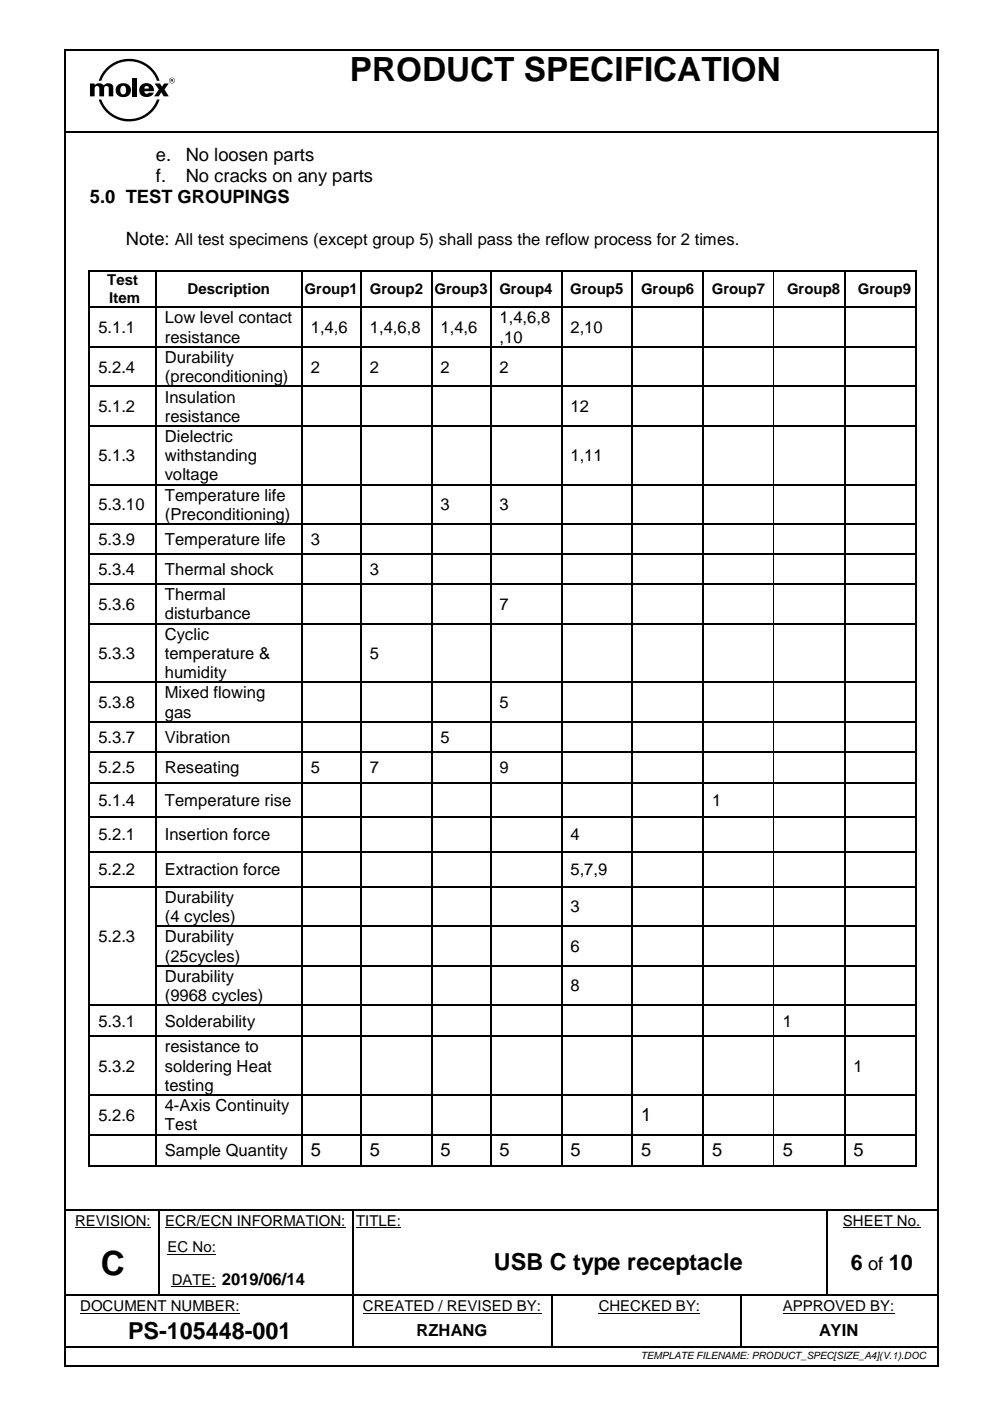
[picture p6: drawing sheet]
<svg xmlns="http://www.w3.org/2000/svg" width="210mm" height="297mm" viewBox="0 0 210 297" stroke-linecap="round" stroke-linejoin="round" font-family="sans-serif">
<defs><g id="words">
<g font-size="7.1">
<text x="74.1" y="17.2">PRODUCT SPECIFICATION</text>
<text x="21.4" y="270.1">C</text>
</g>
<g font-size="5">
<text x="104.7" y="269.1">USB C type receptacle</text>
<text x="27.1" y="283.8">PS-105448-001</text>
</g>
<g font-size="4.6">
<text x="180.4" y="269.2">6</text>
<text x="188.4" y="269.2">10</text>
</g>
<g font-size="3.9">
<text x="33" y="34.1">e.</text>
<text x="39.4" y="34.1">No loosen parts</text>
<text x="33" y="38.5">f.</text>
<text x="39.4" y="38.5">No cracks on any parts</text>
<text x="19" y="43">5.0 TEST GROUPINGS</text>
<text x="26.7" y="52">Note: All test specimens (except group 5) shall pass the reflow process for 2 times.</text>
<text x="135.9" y="237.7">1</text>
<text x="65.9" y="245.1">5</text>
<text x="78.4" y="245.1">5</text>
<text x="93.4" y="245.1">5</text>
<text x="105.9" y="245.1">5</text>
<text x="120.9" y="245.1">5</text>
<text x="135.9" y="245.1">5</text>
<text x="151" y="245.1">5</text>
<text x="165.9" y="245.1">5</text>
<text x="180.9" y="245.1">5</text>
<text x="184" y="269.2">of</text>
</g>
<g font-size="3.5">
<text x="20.9" y="70.6">5.1.1</text>
<text x="34.9" y="68.5">Low level contact</text>
<text x="65.9" y="70.6">1,4,6</text>
<text x="78.4" y="70.6">1,4,6,8</text>
<text x="93.4" y="70.6">1,4,6</text>
<text x="105.9" y="68.5">1,4,6,8</text>
<text x="120.9" y="70.6">2,10</text>
<text x="34.9" y="72.6">resistance</text>
<text x="34.9" y="76.9">Durability</text>
<text x="105.9" y="72.6">,10</text>
<text x="20.9" y="79">5.2.4</text>
<text x="34.9" y="80.9">(preconditioning)</text>
<text x="65.9" y="79">2</text>
<text x="78.4" y="79">2</text>
<text x="93.4" y="79">2</text>
<text x="105.9" y="79">2</text>
<text x="20.9" y="87.3">5.1.2</text>
<text x="34.9" y="85.3">Insulation</text>
<text x="34.9" y="89.3">resistance</text>
<text x="120.9" y="87.3">12</text>
<text x="34.9" y="93.7">Dielectric</text>
<text x="20.9" y="97.7">5.1.3</text>
<text x="34.9" y="97.7">withstanding</text>
<text x="34.9" y="101.8">voltage</text>
<text x="120.9" y="97.7">1,11</text>
<text x="34.9" y="106.1">Temperature life</text>
<text x="20.9" y="108.1">5.3.10</text>
<text x="34.9" y="110.2">(Preconditioning)</text>
<text x="93.4" y="108.1">3</text>
<text x="105.9" y="108.1">3</text>
<text x="20.9" y="115.5">5.3.9</text>
<text x="34.9" y="115.5">Temperature life</text>
<text x="65.9" y="115.5">3</text>
<text x="20.9" y="121.9">5.3.4</text>
<text x="34.9" y="121.9">Thermal shock</text>
<text x="78.4" y="121.9">3</text>
<text x="20.9" y="129.2">5.3.6</text>
<text x="34.9" y="127.2">Thermal</text>
<text x="34.9" y="131.3">disturbance</text>
<text x="105.9" y="129.2">7</text>
<text x="34.9" y="135.6">Cyclic</text>
<text x="20.9" y="139.6">5.3.3</text>
<text x="34.9" y="139.6">temperature &amp;</text>
<text x="34.9" y="143.7">humidity</text>
<text x="78.4" y="139.6">5</text>
<text x="34.9" y="148">Mixed flowing</text>
<text x="20.9" y="150.1">5.3.8</text>
<text x="34.9" y="152.1">gas</text>
<text x="105.9" y="150.1">5</text>
<text x="20.9" y="157.4">5.3.7</text>
<text x="34.9" y="157.4">Vibration</text>
<text x="93.4" y="157.4">5</text>
<text x="20.9" y="163.9">5.2.5</text>
<text x="34.9" y="163.9">Reseating</text>
<text x="65.9" y="163.9">5</text>
<text x="78.4" y="163.9">7</text>
<text x="105.9" y="163.9">9</text>
<text x="20.9" y="170.8">5.1.4</text>
<text x="34.9" y="170.8">Temperature rise</text>
<text x="151" y="170.8">1</text>
<text x="20.9" y="178.1">5.2.1</text>
<text x="34.9" y="178.1">Insertion force</text>
<text x="120.9" y="178.1">4</text>
<text x="20.9" y="185.5">5.2.2</text>
<text x="34.9" y="185.5">Extraction force</text>
<text x="120.9" y="185.5">5,7,9</text>
<text x="34.9" y="191.3">Durability</text>
<text x="34.9" y="195.4">(4 cycles)</text>
<text x="120.9" y="193.4">3</text>
<text x="20.9" y="199.7">5.2.3</text>
<text x="34.9" y="199.7">Durability</text>
<text x="34.9" y="203.8">(25cycles)</text>
<text x="120.9" y="201.8">6</text>
<text x="34.9" y="208.1">Durability</text>
<text x="34.9" y="212.2">(9968 cycles)</text>
<text x="120.9" y="210.1">8</text>
<text x="20.9" y="217.6">5.3.1</text>
<text x="34.9" y="217.6">Solderability</text>
<text x="165.9" y="217.6">1</text>
<text x="20.9" y="227.1">5.3.2</text>
<text x="34.9" y="223">resistance to</text>
<text x="34.9" y="227.1">soldering Heat</text>
<text x="180.9" y="227.1">1</text>
<text x="34.9" y="231.2">testing</text>
<text x="20.9" y="237.5">5.2.6</text>
<text x="34.9" y="235.5">4-Axis Continuity</text>
<text x="34.9" y="239.5">Test</text>
<text x="34.9" y="245">Sample Quantity</text>
<text x="88.3" y="283.2">RZHANG</text>
<text x="173.6" y="283.2">AYIN</text>
</g>
<g font-size="3.2">
<text x="22.7" y="60.5">Test</text>
<text x="23.2" y="64.1">Item</text>
<text x="39.8" y="62.3">Description</text>
<text x="64.6" y="62.3">Group1</text>
<text x="78.4" y="62.3">Group2</text>
<text x="92.1" y="62.3">Group3</text>
<text x="105.9" y="62.3">Group4</text>
<text x="120.8" y="62.3">Group5</text>
<text x="135.9" y="62.3">Group6</text>
<text x="150.9" y="62.3">Group7</text>
<text x="166.8" y="62.3">Group8</text>
<text x="181.8" y="62.3">Group9</text>
<text x="15.9" y="259.8">REVISION:</text>
<text x="35" y="259.8">ECR/ECN INFORMATION:</text>
<text x="75.5" y="259.8">TITLE:</text>
<text x="178.7" y="259.8">SHEET No.</text>
<text x="35.5" y="265.3">EC No:</text>
<text x="36.4" y="272.2">DATE: 2019/06/14</text>
<text x="17" y="277.8">DOCUMENT NUMBER:</text>
<text x="76.9" y="277.8">CREATED / REVISED BY:</text>
<text x="126.9" y="277.8">CHECKED BY:</text>
<text x="165.9" y="277.8">APPROVED BY:</text>
</g>
<text font-size="2.1" x="135.8" y="288.1">TEMPLATE FILENAME: PRODUCT_SPEC[SIZE_A4](V.1).DOC</text>
</g></defs>
<g fill="none" stroke="#000" stroke-width=".34">
<path d="M13.8 10.7v278.6M14 10.5h184.7M198.8 10.7v278.6M14 27.9h184.7M19 57.6v7.3M19.1 57.5h13.8M33.2 57.5h30.7M64.2 57.5h12.2M76.7 57.5h14.7M91.7 57.5h12.2M104.2 57.5h14.7M119.2 57.5h14.7"/>
<path d="M134.2 57.5h14.7M149.3 57.5h14.6M164.3 57.5h14.6M179.2 57.5h14.7M194.1 57.6v7.3M19 65.2v8.2M19 73.6v8.2M19.1 65.1h13.8M33.2 65.1h30.7M64.2 65.1h12.2M76.7 65.1h14.7M91.7 65.1h12.2"/>
<path d="M104.2 65.1h14.7M119.2 65.1h14.7M134.2 65.1h14.7M149.3 65.1h14.6M164.3 65.1h14.6M179.2 65.1h14.7M194.1 65.2v8.2M194.1 73.6v8.2M19 82v8.1M19 90.4v12.2M194.1 82v8.1M194.1 90.4v12.2"/>
<path d="M19 102.8v8.2M19 111.2v6.1M19 117.6v6.1M194.1 102.8v8.2M194.1 111.2v6.1M194.1 117.6v6.1M19 123.9v8.2M19 132.3v12.2M194.1 123.9v8.2M194.1 132.3v12.2M19 144.8v8M19 153.1v6.1"/>
<path d="M19 159.5v6.3M194.1 144.8v8M194.1 153.1v6.1M194.1 159.5v6.3M19 166v7.1M19 173.3v7.1M194.1 166v7.1M194.1 173.3v7.1M19 180.7v7.1M19 188.1v8.1M19 196.5v8.1M194.1 180.7v7.1"/>
<path d="M194.1 188.1v8.1M194.1 196.5v8.1M19 204.8v8.2M19 213.2v6.3M19 219.8v12.1M194.1 204.8v8.2M194.1 213.2v6.3M194.1 219.8v12.1M19 232.2v8.1M194.1 232.2v8.1M14 256.4h19.5M19 240.6v6.3"/>
<path d="M19.1 247.1h13.8M33.2 247.1h30.7M33.8 256.4h40.8M64.2 247.1h12.2M74.9 256.4h11.9M76.7 247.1h14.7M87.1 256.4h88.2M91.7 247.1h12.2M104.2 247.1h14.7M119.2 247.1h14.7M134.2 247.1h14.7M149.3 247.1h14.6"/>
<path d="M164.3 247.1h14.6M175.6 256.4h22.7M179.2 247.1h14.7M194.1 240.6v6.3M74.7 279.2v6.1M116.9 279.2v6.1M14 285.5h60.6M14 289.5h184.7M74.9 285.5h41.8M117.1 285.5h39.9M157.3 285.5h41"/>
</g>
<g fill="none" stroke="#000" stroke-width=".21">
<path d="M164 57.6v7.3M164 65.2v8.2M164 73.6v8.2M164 82v8.1M164 90.4v12.2M164 102.8v8.2M164 111.2v6.1M164 117.6v6.1M164 123.9v8.2M164 132.3v12.2M164 144.8v8M164 153.1v6.1"/>
<path d="M164 159.5v6.3M164 166v7.1M164 173.3v7.1M164 180.7v7.1M164 188.1v8.1M164 196.5v8.1M164 204.8v8.2M164 213.2v6.3M164 219.8v12.1M164 232.2v8.1M164 240.6v6.3M15.9 260.2h16.1"/>
<path d="M17 278.3h33.9M35 260.2h38.3M35.5 265.8h10.3M36.4 272.7h9.4M75.5 260.2h9.5M76.9 278.3h37.8M126.9 278.3h21.5M165.9 278.3h23.7M178.7 260.2h16.4"/>
</g>
<g fill="#000">
<path d="M13.6 10.3h.4v.4h-.4z" fill-rule="evenodd"/>
<path d="M13.6 10.3h.4v.4h-.4z" fill-rule="evenodd"/>
<path d="M25.8 18.3l.1-.1a.73 .73 0 0 1 .8 .3 .73 .73 0 0 1 0 .8 .65 .65 0 0 1-.8 .7 .65 .65 0 0 1-.4-.9zM24.9 18.1a1.56 1.56 0 0 0 0 2.1 1.56 1.56 0 0 0 2 .2 1.53 1.53 0 0 0 .7-2 1.53 1.53 0 0 0-2.1-.7z" fill-rule="evenodd"/>
<path d="M22.5 14.5a6.8 6.8 0 0 1 11.3 2.6h-.5a6.3 6.3 0 0 0-5.9-4.1 6.3 6.3 0 0 0-5.9 4.1h-.6l.7-1.4z" fill-rule="evenodd"/>
<path d="M29.9 18.1a1.56 1.56 0 0 0 0 2.1 1.56 1.56 0 0 0 2.1 .2l.6-.8h-1.1a.51 .51 0 0 1-.6 .3 .51 .51 0 0 1-.3-.6h2.1a1.62 1.62 0 0 0-1-1.6 1.62 1.62 0 0 0-1.8 .4zM30.7 18.4l.4-.2a.48 .48 0 0 1 .5 .6h-1z" fill-rule="evenodd"/>
<path d="M32.8 17.7h1.1l.4 .7 .5-.7h1l-.9 1.3 .9 1.4h-1.1l-.5-.8-.6 .8h-.9l1-1.4z" fill-rule="evenodd"/>
<path d="M35.8 17.1a.65 .65 0 0 1 1.3 0 .65 .65 0 0 1-1.3 0zM35.9 17.1a.55 .55 0 0 0 1.1 0 .55 .55 0 0 0-1.1 0z" fill-rule="evenodd"/>
<path d="M36.3 16.9l.3 .1h-.3zM36.2 16.8v.6h.1v-.3l.4 .3v-.6z" fill-rule="evenodd"/>
<path d="M198.7 10.3h.3v.4h-.3z" fill-rule="evenodd"/>
<path d="M198.7 10.3h.3v.4h-.3z" fill-rule="evenodd"/>
<path d="M19.1 17.7h1v.4v-.1a1.28 1.28 0 0 1 1.9 .1 1.16 1.16 0 0 1 2 .3v2h-1v-1.7a.49 .49 0 0 0-.4-.5 .49 .49 0 0 0-.5 .5v1.7h-1v-1.7a.49 .49 0 0 0-.5-.5 .49 .49 0 0 0-.5 .5v1.7h-1z" fill-rule="evenodd"/>
<path d="M28.1 16.5h1v3.9h-1z" fill-rule="evenodd"/>
<path d="M20.9 21.1h.6a6.3 6.3 0 0 0 5.9 4.1 6.3 6.3 0 0 0 5.9-4.1h.5a6.8 6.8 0 0 1-6.4 4.6 6.8 6.8 0 0 1-6.5-4.6z" fill-rule="evenodd"/>
<path d="M18.8 57.3h.3v.3h-.3z" fill-rule="evenodd"/>
<path d="M18.8 57.3h.3v.3h-.3z" fill-rule="evenodd"/>
<path d="M32.9 57.3h.3v.3h-.3z" fill-rule="evenodd"/>
<path d="M63.9 57.3h.3v.3h-.3z" fill-rule="evenodd"/>
<path d="M76.4 57.3h.3v.3h-.3z" fill-rule="evenodd"/>
<path d="M91.4 57.3h.3v.3h-.3z" fill-rule="evenodd"/>
<path d="M103.9 57.3h.3v.3h-.3z" fill-rule="evenodd"/>
<path d="M118.9 57.3h.3v.3h-.3z" fill-rule="evenodd"/>
<path d="M133.9 57.3h.3v.3h-.3z" fill-rule="evenodd"/>
<path d="M148.9 57.3h.4v.3h-.4z" fill-rule="evenodd"/>
<path d="M163.9 57.3h.4v.3h-.4z" fill-rule="evenodd"/>
<path d="M178.9 57.3h.3v.3h-.3z" fill-rule="evenodd"/>
<path d="M193.9 57.3h.3v.3h-.3z" fill-rule="evenodd"/>
<path d="M193.9 57.3h.3v.3h-.3z" fill-rule="evenodd"/>
<path d="M18.8 64.9h.3v.3h-.3z" fill-rule="evenodd"/>
<path d="M18.8 73.4h.3v.2h-.3z" fill-rule="evenodd"/>
<path d="M32.9 64.9h.3v.3h-.3z" fill-rule="evenodd"/>
<path d="M32.9 73.4h.3v.2h-.3z" fill-rule="evenodd"/>
<path d="M63.9 64.9h.3v.3h-.3z" fill-rule="evenodd"/>
<path d="M63.9 73.4h.2v.2h-.2z" fill-rule="evenodd"/>
<path d="M76.4 64.9h.3v.3h-.3z" fill-rule="evenodd"/>
<path d="M76.4 73.4h.2v.2h-.2z" fill-rule="evenodd"/>
<path d="M91.4 64.9h.3v.3h-.3z" fill-rule="evenodd"/>
<path d="M91.4 73.4h.2v.2h-.2z" fill-rule="evenodd"/>
<path d="M103.9 64.9h.3v.3h-.3z" fill-rule="evenodd"/>
<path d="M103.9 73.4h.2v.2h-.2z" fill-rule="evenodd"/>
<path d="M118.9 64.9h.3v.3h-.3z" fill-rule="evenodd"/>
<path d="M118.9 73.4h.3v.2h-.3z" fill-rule="evenodd"/>
<path d="M133.9 64.9h.3v.3h-.3z" fill-rule="evenodd"/>
<path d="M133.9 73.4h.2v.2h-.2z" fill-rule="evenodd"/>
<path d="M148.9 64.9h.4v.3h-.4z" fill-rule="evenodd"/>
<path d="M148.9 73.4h.3v.2h-.3z" fill-rule="evenodd"/>
<path d="M163.9 64.9h.4v.3h-.4z" fill-rule="evenodd"/>
<path d="M163.9 73.4h.3v.2h-.3z" fill-rule="evenodd"/>
<path d="M178.9 64.9h.3v.3h-.3z" fill-rule="evenodd"/>
<path d="M178.9 73.4h.2v.2h-.2z" fill-rule="evenodd"/>
<path d="M193.9 64.9h.3v.3h-.3z" fill-rule="evenodd"/>
<path d="M193.9 73.4h.3v.2h-.3z" fill-rule="evenodd"/>
<path d="M18.8 81.8h.3v.2h-.3z" fill-rule="evenodd"/>
<path d="M18.8 90.1h.3v.3h-.3z" fill-rule="evenodd"/>
<path d="M32.9 81.8h.3v.2h-.3z" fill-rule="evenodd"/>
<path d="M32.9 90.1h.3v.3h-.3z" fill-rule="evenodd"/>
<path d="M63.9 81.8h.2v.2h-.2z" fill-rule="evenodd"/>
<path d="M63.9 90.1h.2v.3h-.2z" fill-rule="evenodd"/>
<path d="M76.4 81.8h.2v.2h-.2z" fill-rule="evenodd"/>
<path d="M76.4 90.1h.2v.3h-.2z" fill-rule="evenodd"/>
<path d="M91.4 81.8h.2v.2h-.2z" fill-rule="evenodd"/>
<path d="M91.4 90.1h.2v.3h-.2z" fill-rule="evenodd"/>
<path d="M103.9 81.8h.2v.2h-.2z" fill-rule="evenodd"/>
<path d="M103.9 90.1h.2v.3h-.2z" fill-rule="evenodd"/>
<path d="M118.9 81.8h.3v.2h-.3z" fill-rule="evenodd"/>
<path d="M118.9 90.1h.3v.3h-.3z" fill-rule="evenodd"/>
<path d="M133.9 81.8h.2v.2h-.2z" fill-rule="evenodd"/>
<path d="M133.9 90.1h.2v.3h-.2z" fill-rule="evenodd"/>
<path d="M148.9 81.8h.3v.2h-.3z" fill-rule="evenodd"/>
<path d="M148.9 90.1h.3v.3h-.3z" fill-rule="evenodd"/>
<path d="M163.9 81.8h.3v.2h-.3z" fill-rule="evenodd"/>
<path d="M163.9 90.1h.3v.3h-.3z" fill-rule="evenodd"/>
<path d="M178.9 81.8h.2v.2h-.2z" fill-rule="evenodd"/>
<path d="M178.9 90.1h.2v.3h-.2z" fill-rule="evenodd"/>
<path d="M193.9 81.8h.3v.2h-.3z" fill-rule="evenodd"/>
<path d="M193.9 90.1h.3v.3h-.3z" fill-rule="evenodd"/>
<path d="M18.8 102.6h.3v.2h-.3z" fill-rule="evenodd"/>
<path d="M18.8 111h.3v.2h-.3z" fill-rule="evenodd"/>
<path d="M18.8 117.3h.3v.3h-.3z" fill-rule="evenodd"/>
<path d="M32.9 102.6h.3v.2h-.3z" fill-rule="evenodd"/>
<path d="M32.9 111h.3v.2h-.3z" fill-rule="evenodd"/>
<path d="M32.9 117.3h.3v.3h-.3z" fill-rule="evenodd"/>
<path d="M63.9 102.6h.2v.2h-.2z" fill-rule="evenodd"/>
<path d="M63.9 111h.2v.2h-.2z" fill-rule="evenodd"/>
<path d="M63.9 117.3h.2v.3h-.2z" fill-rule="evenodd"/>
<path d="M76.4 102.6h.2v.2h-.2z" fill-rule="evenodd"/>
<path d="M76.4 111h.2v.2h-.2z" fill-rule="evenodd"/>
<path d="M76.4 117.3h.2v.3h-.2z" fill-rule="evenodd"/>
<path d="M91.4 102.6h.2v.2h-.2z" fill-rule="evenodd"/>
<path d="M91.4 111h.2v.2h-.2z" fill-rule="evenodd"/>
<path d="M91.4 117.3h.2v.3h-.2z" fill-rule="evenodd"/>
<path d="M103.9 102.6h.2v.2h-.2z" fill-rule="evenodd"/>
<path d="M103.9 111h.2v.2h-.2z" fill-rule="evenodd"/>
<path d="M103.9 117.3h.2v.3h-.2z" fill-rule="evenodd"/>
<path d="M118.9 102.6h.3v.2h-.3z" fill-rule="evenodd"/>
<path d="M118.9 111h.3v.2h-.3z" fill-rule="evenodd"/>
<path d="M118.9 117.3h.3v.3h-.3z" fill-rule="evenodd"/>
<path d="M133.9 102.6h.2v.2h-.2z" fill-rule="evenodd"/>
<path d="M133.9 111h.2v.2h-.2z" fill-rule="evenodd"/>
<path d="M133.9 117.3h.2v.3h-.2z" fill-rule="evenodd"/>
<path d="M148.9 102.6h.3v.2h-.3z" fill-rule="evenodd"/>
<path d="M148.9 111h.3v.2h-.3z" fill-rule="evenodd"/>
<path d="M148.9 117.3h.3v.3h-.3z" fill-rule="evenodd"/>
<path d="M163.9 102.6h.3v.2h-.3z" fill-rule="evenodd"/>
<path d="M163.9 111h.3v.2h-.3z" fill-rule="evenodd"/>
<path d="M163.9 117.3h.3v.3h-.3z" fill-rule="evenodd"/>
<path d="M178.9 102.6h.2v.2h-.2z" fill-rule="evenodd"/>
<path d="M178.9 111h.2v.2h-.2z" fill-rule="evenodd"/>
<path d="M178.9 117.3h.2v.3h-.2z" fill-rule="evenodd"/>
<path d="M193.9 102.6h.3v.2h-.3z" fill-rule="evenodd"/>
<path d="M193.9 111h.3v.2h-.3z" fill-rule="evenodd"/>
<path d="M193.9 117.3h.3v.3h-.3z" fill-rule="evenodd"/>
<path d="M18.8 123.7h.3v.2h-.3z" fill-rule="evenodd"/>
<path d="M18.8 132.1h.3v.2h-.3z" fill-rule="evenodd"/>
<path d="M32.9 123.7h.3v.2h-.3z" fill-rule="evenodd"/>
<path d="M32.9 132.1h.3v.2h-.3z" fill-rule="evenodd"/>
<path d="M63.9 123.7h.2v.2h-.2z" fill-rule="evenodd"/>
<path d="M63.9 132.1h.2v.2h-.2z" fill-rule="evenodd"/>
<path d="M76.4 123.7h.2v.2h-.2z" fill-rule="evenodd"/>
<path d="M76.4 132.1h.2v.2h-.2z" fill-rule="evenodd"/>
<path d="M91.4 123.7h.2v.2h-.2z" fill-rule="evenodd"/>
<path d="M91.4 132.1h.2v.2h-.2z" fill-rule="evenodd"/>
<path d="M103.9 123.7h.2v.2h-.2z" fill-rule="evenodd"/>
<path d="M103.9 132.1h.2v.2h-.2z" fill-rule="evenodd"/>
<path d="M118.9 123.7h.3v.2h-.3z" fill-rule="evenodd"/>
<path d="M118.9 132.1h.3v.2h-.3z" fill-rule="evenodd"/>
<path d="M133.9 123.7h.2v.2h-.2z" fill-rule="evenodd"/>
<path d="M133.9 132.1h.2v.2h-.2z" fill-rule="evenodd"/>
<path d="M148.9 123.7h.3v.2h-.3z" fill-rule="evenodd"/>
<path d="M148.9 132.1h.3v.2h-.3z" fill-rule="evenodd"/>
<path d="M163.9 123.7h.3v.2h-.3z" fill-rule="evenodd"/>
<path d="M163.9 132.1h.3v.2h-.3z" fill-rule="evenodd"/>
<path d="M178.9 123.7h.2v.2h-.2z" fill-rule="evenodd"/>
<path d="M178.9 132.1h.2v.2h-.2z" fill-rule="evenodd"/>
<path d="M193.9 123.7h.3v.2h-.3z" fill-rule="evenodd"/>
<path d="M193.9 132.1h.3v.2h-.3z" fill-rule="evenodd"/>
<path d="M18.8 144.5h.3v.3h-.3z" fill-rule="evenodd"/>
<path d="M18.8 152.8h.3v.3h-.3z" fill-rule="evenodd"/>
<path d="M18.8 159.2h.3v.3h-.3z" fill-rule="evenodd"/>
<path d="M32.9 144.5h.3v.3h-.3z" fill-rule="evenodd"/>
<path d="M32.9 152.8h.3v.3h-.3z" fill-rule="evenodd"/>
<path d="M32.9 159.2h.3v.3h-.3z" fill-rule="evenodd"/>
<path d="M63.9 144.5h.2v.3h-.2z" fill-rule="evenodd"/>
<path d="M63.9 152.8h.2v.3h-.2z" fill-rule="evenodd"/>
<path d="M63.9 159.2h.2v.3h-.2z" fill-rule="evenodd"/>
<path d="M76.4 144.5h.2v.3h-.2z" fill-rule="evenodd"/>
<path d="M76.4 152.8h.2v.3h-.2z" fill-rule="evenodd"/>
<path d="M76.4 159.2h.2v.3h-.2z" fill-rule="evenodd"/>
<path d="M91.4 144.5h.2v.3h-.2z" fill-rule="evenodd"/>
<path d="M91.4 152.8h.2v.3h-.2z" fill-rule="evenodd"/>
<path d="M91.4 159.2h.2v.3h-.2z" fill-rule="evenodd"/>
<path d="M103.9 144.5h.2v.3h-.2z" fill-rule="evenodd"/>
<path d="M103.9 152.8h.2v.3h-.2z" fill-rule="evenodd"/>
<path d="M103.9 159.2h.2v.3h-.2z" fill-rule="evenodd"/>
<path d="M118.9 144.5h.3v.3h-.3z" fill-rule="evenodd"/>
<path d="M118.9 152.8h.3v.3h-.3z" fill-rule="evenodd"/>
<path d="M118.9 159.2h.3v.3h-.3z" fill-rule="evenodd"/>
<path d="M133.9 144.5h.2v.3h-.2z" fill-rule="evenodd"/>
<path d="M133.9 152.8h.2v.3h-.2z" fill-rule="evenodd"/>
<path d="M133.9 159.2h.2v.3h-.2z" fill-rule="evenodd"/>
<path d="M148.9 144.5h.3v.3h-.3z" fill-rule="evenodd"/>
<path d="M148.9 152.8h.3v.3h-.3z" fill-rule="evenodd"/>
<path d="M148.9 159.2h.3v.3h-.3z" fill-rule="evenodd"/>
<path d="M163.9 144.5h.3v.3h-.3z" fill-rule="evenodd"/>
<path d="M163.9 152.8h.3v.3h-.3z" fill-rule="evenodd"/>
<path d="M163.9 159.2h.3v.3h-.3z" fill-rule="evenodd"/>
<path d="M178.9 144.5h.2v.3h-.2z" fill-rule="evenodd"/>
<path d="M178.9 152.8h.2v.3h-.2z" fill-rule="evenodd"/>
<path d="M178.9 159.2h.2v.3h-.2z" fill-rule="evenodd"/>
<path d="M193.9 144.5h.3v.3h-.3z" fill-rule="evenodd"/>
<path d="M193.9 152.8h.3v.3h-.3z" fill-rule="evenodd"/>
<path d="M193.9 159.2h.3v.3h-.3z" fill-rule="evenodd"/>
<path d="M18.8 165.8h.3v.2h-.3z" fill-rule="evenodd"/>
<path d="M18.8 173.1h.3v.2h-.3z" fill-rule="evenodd"/>
<path d="M32.9 165.8h.3v.2h-.3z" fill-rule="evenodd"/>
<path d="M32.9 173.1h.3v.2h-.3z" fill-rule="evenodd"/>
<path d="M63.9 165.8h.2v.2h-.2z" fill-rule="evenodd"/>
<path d="M63.9 173.1h.2v.2h-.2z" fill-rule="evenodd"/>
<path d="M76.4 165.8h.2v.2h-.2z" fill-rule="evenodd"/>
<path d="M76.4 173.1h.2v.2h-.2z" fill-rule="evenodd"/>
<path d="M91.4 165.8h.2v.2h-.2z" fill-rule="evenodd"/>
<path d="M91.4 173.1h.2v.2h-.2z" fill-rule="evenodd"/>
<path d="M103.9 165.8h.2v.2h-.2z" fill-rule="evenodd"/>
<path d="M103.9 173.1h.2v.2h-.2z" fill-rule="evenodd"/>
<path d="M118.9 165.8h.3v.2h-.3z" fill-rule="evenodd"/>
<path d="M118.9 173.1h.3v.2h-.3z" fill-rule="evenodd"/>
<path d="M133.9 165.8h.2v.2h-.2z" fill-rule="evenodd"/>
<path d="M133.9 173.1h.2v.2h-.2z" fill-rule="evenodd"/>
<path d="M148.9 165.8h.3v.2h-.3z" fill-rule="evenodd"/>
<path d="M148.9 173.1h.3v.2h-.3z" fill-rule="evenodd"/>
<path d="M163.9 165.8h.3v.2h-.3z" fill-rule="evenodd"/>
<path d="M163.9 173.1h.3v.2h-.3z" fill-rule="evenodd"/>
<path d="M178.9 165.8h.2v.2h-.2z" fill-rule="evenodd"/>
<path d="M178.9 173.1h.2v.2h-.2z" fill-rule="evenodd"/>
<path d="M193.9 165.8h.3v.2h-.3z" fill-rule="evenodd"/>
<path d="M193.9 173.1h.3v.2h-.3z" fill-rule="evenodd"/>
<path d="M18.8 180.4h.3v.3h-.3z" fill-rule="evenodd"/>
<path d="M18.8 187.8h.3v.3h-.3z" fill-rule="evenodd"/>
<path d="M18.8 196.2h.3v.3h-.3z" fill-rule="evenodd"/>
<path d="M32.9 180.4h.3v.3h-.3z" fill-rule="evenodd"/>
<path d="M32.9 187.8h.3v.3h-.3z" fill-rule="evenodd"/>
<path d="M32.9 196.2h.3v.3h-.3z" fill-rule="evenodd"/>
<path d="M63.9 180.4h.2v.3h-.2z" fill-rule="evenodd"/>
<path d="M63.9 187.8h.2v.3h-.2z" fill-rule="evenodd"/>
<path d="M63.9 196.2h.2v.3h-.2z" fill-rule="evenodd"/>
<path d="M76.4 180.4h.2v.3h-.2z" fill-rule="evenodd"/>
<path d="M76.4 187.8h.2v.3h-.2z" fill-rule="evenodd"/>
<path d="M76.4 196.2h.2v.3h-.2z" fill-rule="evenodd"/>
<path d="M91.4 180.4h.2v.3h-.2z" fill-rule="evenodd"/>
<path d="M91.4 187.8h.2v.3h-.2z" fill-rule="evenodd"/>
<path d="M91.4 196.2h.2v.3h-.2z" fill-rule="evenodd"/>
<path d="M103.9 180.4h.2v.3h-.2z" fill-rule="evenodd"/>
<path d="M103.9 187.8h.2v.3h-.2z" fill-rule="evenodd"/>
<path d="M103.9 196.2h.2v.3h-.2z" fill-rule="evenodd"/>
<path d="M118.9 180.4h.3v.3h-.3z" fill-rule="evenodd"/>
<path d="M118.9 187.8h.3v.3h-.3z" fill-rule="evenodd"/>
<path d="M118.9 196.2h.3v.3h-.3z" fill-rule="evenodd"/>
<path d="M133.9 180.4h.2v.3h-.2z" fill-rule="evenodd"/>
<path d="M133.9 187.8h.2v.3h-.2z" fill-rule="evenodd"/>
<path d="M133.9 196.2h.2v.3h-.2z" fill-rule="evenodd"/>
<path d="M148.9 180.4h.3v.3h-.3z" fill-rule="evenodd"/>
<path d="M148.9 187.8h.3v.3h-.3z" fill-rule="evenodd"/>
<path d="M148.9 196.2h.3v.3h-.3z" fill-rule="evenodd"/>
<path d="M163.9 180.4h.3v.3h-.3z" fill-rule="evenodd"/>
<path d="M163.9 187.8h.3v.3h-.3z" fill-rule="evenodd"/>
<path d="M163.9 196.2h.3v.3h-.3z" fill-rule="evenodd"/>
<path d="M178.9 180.4h.2v.3h-.2z" fill-rule="evenodd"/>
<path d="M178.9 187.8h.2v.3h-.2z" fill-rule="evenodd"/>
<path d="M178.9 196.2h.2v.3h-.2z" fill-rule="evenodd"/>
<path d="M193.9 180.4h.3v.3h-.3z" fill-rule="evenodd"/>
<path d="M193.9 187.8h.3v.3h-.3z" fill-rule="evenodd"/>
<path d="M193.9 196.2h.3v.3h-.3z" fill-rule="evenodd"/>
<path d="M18.8 204.6h.3v.2h-.3z" fill-rule="evenodd"/>
<path d="M18.8 213h.3v.2h-.3z" fill-rule="evenodd"/>
<path d="M18.8 219.5h.3v.3h-.3z" fill-rule="evenodd"/>
<path d="M32.9 204.6h.3v.2h-.3z" fill-rule="evenodd"/>
<path d="M32.9 213h.3v.2h-.3z" fill-rule="evenodd"/>
<path d="M32.9 219.5h.3v.3h-.3z" fill-rule="evenodd"/>
<path d="M63.9 204.6h.2v.2h-.2z" fill-rule="evenodd"/>
<path d="M63.9 213h.2v.2h-.2z" fill-rule="evenodd"/>
<path d="M63.9 219.5h.2v.3h-.2z" fill-rule="evenodd"/>
<path d="M76.4 204.6h.2v.2h-.2z" fill-rule="evenodd"/>
<path d="M76.4 213h.2v.2h-.2z" fill-rule="evenodd"/>
<path d="M76.4 219.5h.2v.3h-.2z" fill-rule="evenodd"/>
<path d="M91.4 204.6h.2v.2h-.2z" fill-rule="evenodd"/>
<path d="M91.4 213h.2v.2h-.2z" fill-rule="evenodd"/>
<path d="M91.4 219.5h.2v.3h-.2z" fill-rule="evenodd"/>
<path d="M103.9 204.6h.2v.2h-.2z" fill-rule="evenodd"/>
<path d="M103.9 213h.2v.2h-.2z" fill-rule="evenodd"/>
<path d="M103.9 219.5h.2v.3h-.2z" fill-rule="evenodd"/>
<path d="M118.9 204.6h.3v.2h-.3z" fill-rule="evenodd"/>
<path d="M118.9 213h.3v.2h-.3z" fill-rule="evenodd"/>
<path d="M118.9 219.5h.3v.3h-.3z" fill-rule="evenodd"/>
<path d="M133.9 204.6h.2v.2h-.2z" fill-rule="evenodd"/>
<path d="M133.9 213h.2v.2h-.2z" fill-rule="evenodd"/>
<path d="M133.9 219.5h.2v.3h-.2z" fill-rule="evenodd"/>
<path d="M148.9 204.6h.3v.2h-.3z" fill-rule="evenodd"/>
<path d="M148.9 213h.3v.2h-.3z" fill-rule="evenodd"/>
<path d="M148.9 219.5h.3v.3h-.3z" fill-rule="evenodd"/>
<path d="M163.9 204.6h.3v.2h-.3z" fill-rule="evenodd"/>
<path d="M163.9 213h.3v.2h-.3z" fill-rule="evenodd"/>
<path d="M163.9 219.5h.3v.3h-.3z" fill-rule="evenodd"/>
<path d="M178.9 204.6h.2v.2h-.2z" fill-rule="evenodd"/>
<path d="M178.9 213h.2v.2h-.2z" fill-rule="evenodd"/>
<path d="M178.9 219.5h.2v.3h-.2z" fill-rule="evenodd"/>
<path d="M193.9 204.6h.3v.2h-.3z" fill-rule="evenodd"/>
<path d="M193.9 213h.3v.2h-.3z" fill-rule="evenodd"/>
<path d="M193.9 219.5h.3v.3h-.3z" fill-rule="evenodd"/>
<path d="M18.8 231.9h.3v.3h-.3z" fill-rule="evenodd"/>
<path d="M32.9 231.9h.3v.3h-.3z" fill-rule="evenodd"/>
<path d="M63.9 231.9h.2v.3h-.2z" fill-rule="evenodd"/>
<path d="M76.4 231.9h.2v.3h-.2z" fill-rule="evenodd"/>
<path d="M91.4 231.9h.2v.3h-.2z" fill-rule="evenodd"/>
<path d="M103.9 231.9h.2v.3h-.2z" fill-rule="evenodd"/>
<path d="M118.9 231.9h.3v.3h-.3z" fill-rule="evenodd"/>
<path d="M133.9 231.9h.2v.3h-.2z" fill-rule="evenodd"/>
<path d="M148.9 231.9h.3v.3h-.3z" fill-rule="evenodd"/>
<path d="M163.9 231.9h.3v.3h-.3z" fill-rule="evenodd"/>
<path d="M178.9 231.9h.2v.3h-.2z" fill-rule="evenodd"/>
<path d="M193.9 231.9h.3v.3h-.3z" fill-rule="evenodd"/>
<path d="M18.8 240.3h.3v.3h-.3z" fill-rule="evenodd"/>
<path d="M18.8 246.9h.3v.4h-.3z" fill-rule="evenodd"/>
<path d="M18.8 246.9h.3v.4h-.3z" fill-rule="evenodd"/>
<path d="M32.9 240.3h.3v.3h-.3z" fill-rule="evenodd"/>
<path d="M32.9 246.9h.3v.4h-.3z" fill-rule="evenodd"/>
<path d="M33.5 256.6h.2v.2h-.2z" fill-rule="evenodd"/>
<path d="M33.5 256.2h.3v.4h-.3z" fill-rule="evenodd"/>
<path d="M63.9 240.3h.2v.3h-.2z" fill-rule="evenodd"/>
<path d="M63.9 246.9h.3v.4h-.3z" fill-rule="evenodd"/>
<path d="M74.6 256.6h.3v.2h-.3z" fill-rule="evenodd"/>
<path d="M74.6 256.2h.3v.4h-.3z" fill-rule="evenodd"/>
<path d="M76.4 240.3h.2v.3h-.2z" fill-rule="evenodd"/>
<path d="M76.4 246.9h.3v.4h-.3z" fill-rule="evenodd"/>
<path d="M86.8 256.2h.3v.4h-.3z" fill-rule="evenodd"/>
<path d="M91.4 240.3h.2v.3h-.2z" fill-rule="evenodd"/>
<path d="M91.4 246.9h.3v.4h-.3z" fill-rule="evenodd"/>
<path d="M103.9 240.3h.2v.3h-.2z" fill-rule="evenodd"/>
<path d="M103.9 246.9h.3v.4h-.3z" fill-rule="evenodd"/>
<path d="M118.9 240.3h.3v.3h-.3z" fill-rule="evenodd"/>
<path d="M118.9 246.9h.3v.4h-.3z" fill-rule="evenodd"/>
<path d="M133.9 240.3h.2v.3h-.2z" fill-rule="evenodd"/>
<path d="M133.9 246.9h.3v.4h-.3z" fill-rule="evenodd"/>
<path d="M148.9 240.3h.3v.3h-.3z" fill-rule="evenodd"/>
<path d="M148.9 246.9h.4v.4h-.4z" fill-rule="evenodd"/>
<path d="M163.9 240.3h.3v.3h-.3z" fill-rule="evenodd"/>
<path d="M163.9 246.9h.4v.4h-.4z" fill-rule="evenodd"/>
<path d="M175.3 256.6h.2v.2h-.2z" fill-rule="evenodd"/>
<path d="M175.3 256.2h.3v.4h-.3z" fill-rule="evenodd"/>
<path d="M178.9 240.3h.2v.3h-.2z" fill-rule="evenodd"/>
<path d="M178.9 246.9h.3v.4h-.3z" fill-rule="evenodd"/>
<path d="M193.9 240.3h.3v.3h-.3z" fill-rule="evenodd"/>
<path d="M193.9 246.9h.3v.4h-.3z" fill-rule="evenodd"/>
<path d="M193.9 246.9h.3v.4h-.3z" fill-rule="evenodd"/>
<path d="M198.3 256.2h.3v.4h-.3z" fill-rule="evenodd"/>
<path d="M198.6 256.2l.1 .4z" fill-rule="evenodd"/>
<path d="M33.5 260.6h.2v.9h-.2z" fill-rule="evenodd"/>
<path d="M33.5 267.5h.2v.9h-.2z" fill-rule="evenodd"/>
<path d="M33.5 274.4h.2v.2h-.2z" fill-rule="evenodd"/>
<path d="M45.8 274.4h.2v.2h-.2z" fill-rule="evenodd"/>
<path d="M74.6 278.7h.3v.5h-.3z" fill-rule="evenodd"/>
<path d="M74.6 260.6h.3v.9h-.3z" fill-rule="evenodd"/>
<path d="M74.6 267.5h.3v.9h-.3z" fill-rule="evenodd"/>
<path d="M74.6 274.4h.3v.5h-.3z" fill-rule="evenodd"/>
<path d="M86.8 274.4h.3v.2h-.3z" fill-rule="evenodd"/>
<path d="M116.7 278.7h.4v.5h-.4z" fill-rule="evenodd"/>
<path d="M116.8 274.6h.2v.3h-.2z" fill-rule="evenodd"/>
<path d="M116.8 274.4h.2v.2h-.2z" fill-rule="evenodd"/>
<path d="M157 274.6h.3v.3h-.3z" fill-rule="evenodd"/>
<path d="M157 274.4h.3v.2h-.3z" fill-rule="evenodd"/>
<path d="M157 278.7h.3v.5h-.3z" fill-rule="evenodd"/>
<path d="M175.3 260.6h.2v.9h-.2z" fill-rule="evenodd"/>
<path d="M175.3 267.5h.2v.9h-.2z" fill-rule="evenodd"/>
<path d="M175.3 274.4h.2v.2h-.2z" fill-rule="evenodd"/>
<path d="M13.6 289.3h.4v.4h-.4z" fill-rule="evenodd"/>
<path d="M13.6 289.3h.4v.4h-.4z" fill-rule="evenodd"/>
<path d="M74.6 285.3h.3v.3h-.3z" fill-rule="evenodd"/>
<path d="M116.7 285.3h.4v.3h-.4z" fill-rule="evenodd"/>
<path d="M157 285.3h.3v.3h-.3z" fill-rule="evenodd"/>
<path d="M198.3 285.3h.3v.3h-.3z" fill-rule="evenodd"/>
<path d="M198.5 285.3h.4v.3h-.4z" fill-rule="evenodd"/>
<path d="M198.7 289.3h.3v.4h-.3z" fill-rule="evenodd"/>
<path d="M198.7 289.3h.3v.4h-.3z" fill-rule="evenodd"/>
</g>
<g fill="none" stroke="#000" stroke-width=".25">
<path d="M33 57.6v7.3M64 57.6v7.3M76.5 57.6v7.3M91.5 57.6v7.3M104 57.6v7.3M119 57.6v7.3M134 57.6v7.3M149 57.6v7.3M179 57.6v7.3M19.1 73.5h13.8M33 65.2v8.2M33 73.6v8.2"/>
<path d="M33.2 73.5h30.7M64 65.2v8.2M64 73.6v8.2M64.1 73.5h12.3M76.5 65.2v8.2M76.5 73.6v8.2M76.6 73.5h14.8M91.5 65.2v8.2M91.5 73.6v8.2M91.6 73.5h12.3M104 65.2v8.2M104 73.6v8.2"/>
<path d="M104.1 73.5h14.8M119 65.2v8.2M119 73.6v8.2M119.2 73.5h14.7M134 65.2v8.2M134 73.6v8.2M134.1 73.5h14.8M149 65.2v8.2M149 73.6v8.2M149.2 73.5h14.7M164.2 73.5h14.7M179 65.2v8.2"/>
<path d="M179 73.6v8.2M179.1 73.5h14.8M19.1 81.9h13.8M19.1 90.3h13.8M33 82v8.1M33 90.4v12.2M33.2 81.9h30.7M33.2 90.3h30.7M64 82v8.1M64 90.4v12.2M64.1 81.9h12.3M64.1 90.3h12.3"/>
<path d="M76.5 82v8.1M76.5 90.4v12.2M76.6 81.9h14.8M76.6 90.3h14.8M91.5 82v8.1M91.5 90.4v12.2M91.6 81.9h12.3M91.6 90.3h12.3M104 82v8.1M104 90.4v12.2M104.1 81.9h14.8M104.1 90.3h14.8"/>
<path d="M119 82v8.1M119 90.4v12.2M119.2 81.9h14.7M119.2 90.3h14.7M134 82v8.1M134 90.4v12.2M134.1 81.9h14.8M134.1 90.3h14.8M149 82v8.1M149 90.4v12.2M149.2 81.9h14.7M149.2 90.3h14.7"/>
<path d="M164.2 81.9h14.7M164.2 90.3h14.7M179 82v8.1M179 90.4v12.2M179.1 81.9h14.8M179.1 90.3h14.8M19.1 102.7h13.8M19.1 111.1h13.8M19.1 117.5h13.8M33 102.8v8.2M33 111.2v6.1M33 117.6v6.1"/>
<path d="M33.2 102.7h30.7M33.2 111.1h30.7M33.2 117.5h30.7M64 102.8v8.2M64 111.2v6.1M64 117.6v6.1M64.1 102.7h12.3M64.1 111.1h12.3M64.1 117.5h12.3M76.5 102.8v8.2M76.5 111.2v6.1M76.5 117.6v6.1"/>
<path d="M76.6 102.7h14.8M76.6 111.1h14.8M76.6 117.5h14.8M91.5 102.8v8.2M91.5 111.2v6.1M91.5 117.6v6.1M91.6 102.7h12.3M91.6 111.1h12.3M91.6 117.5h12.3M104 102.8v8.2M104 111.2v6.1M104 117.6v6.1"/>
<path d="M104.1 102.7h14.8M104.1 111.1h14.8M104.1 117.5h14.8M119 102.8v8.2M119 111.2v6.1M119 117.6v6.1M119.2 102.7h14.7M119.2 111.1h14.7M119.2 117.5h14.7M134 102.8v8.2M134 111.2v6.1M134 117.6v6.1"/>
<path d="M134.1 102.7h14.8M134.1 111.1h14.8M134.1 117.5h14.8M149 102.8v8.2M149 111.2v6.1M149 117.6v6.1M149.2 102.7h14.7M149.2 111.1h14.7M149.2 117.5h14.7M164.2 102.7h14.7M164.2 111.1h14.7M164.2 117.5h14.7"/>
<path d="M179 102.8v8.2M179 111.2v6.1M179 117.6v6.1M179.1 102.7h14.8M179.1 111.1h14.8M179.1 117.5h14.8M19.1 123.8h13.8M19.1 132.2h13.8M33 123.9v8.2M33 132.3v12.2M33.2 123.8h30.7M33.2 132.2h30.7"/>
<path d="M64 123.9v8.2M64 132.3v12.2M64.1 123.8h12.3M64.1 132.2h12.3M76.5 123.9v8.2M76.5 132.3v12.2M76.6 123.8h14.8M76.6 132.2h14.8M91.5 123.9v8.2M91.5 132.3v12.2M91.6 123.8h12.3M91.6 132.2h12.3"/>
<path d="M104 123.9v8.2M104 132.3v12.2M104.1 123.8h14.8M104.1 132.2h14.8M119 123.9v8.2M119 132.3v12.2M119.2 123.8h14.7M119.2 132.2h14.7M134 123.9v8.2M134 132.3v12.2M134.1 123.8h14.8M134.1 132.2h14.8"/>
<path d="M149 123.9v8.2M149 132.3v12.2M149.2 123.8h14.7M149.2 132.2h14.7M164.2 123.8h14.7M164.2 132.2h14.7M179 123.9v8.2M179 132.3v12.2M179.1 123.8h14.8M179.1 132.2h14.8M19.1 144.6h13.8M19.1 153h13.8"/>
<path d="M19.1 159.3h13.8M33 144.8v8M33 153.1v6.1M33 159.5v6.3M33.2 144.6h30.7M33.2 153h30.7M33.2 159.3h30.7M64 144.8v8M64 153.1v6.1M64 159.5v6.3M64.1 144.6h12.3M64.1 153h12.3"/>
<path d="M64.1 159.3h12.3M76.5 144.8v8M76.5 153.1v6.1M76.5 159.5v6.3M76.6 144.6h14.8M76.6 153h14.8M76.6 159.3h14.8M91.5 144.8v8M91.5 153.1v6.1M91.5 159.5v6.3M91.6 144.6h12.3M91.6 153h12.3"/>
<path d="M91.6 159.3h12.3M104 144.8v8M104 153.1v6.1M104 159.5v6.3M104.1 144.6h14.8M104.1 153h14.8M104.1 159.3h14.8M119 144.8v8M119 153.1v6.1M119 159.5v6.3M119.2 144.6h14.7M119.2 153h14.7"/>
<path d="M119.2 159.3h14.7M134 144.8v8M134 153.1v6.1M134 159.5v6.3M134.1 144.6h14.8M134.1 153h14.8M134.1 159.3h14.8M149 144.8v8M149 153.1v6.1M149 159.5v6.3M149.2 144.6h14.7M149.2 153h14.7"/>
<path d="M149.2 159.3h14.7M164.2 144.6h14.7M164.2 153h14.7M164.2 159.3h14.7M179 144.8v8M179 153.1v6.1M179 159.5v6.3M179.1 144.6h14.8M179.1 153h14.8M179.1 159.3h14.8M19.1 165.9h13.8M19.1 173.2h13.8"/>
<path d="M33 166v7.1M33 173.3v7.1M33.2 165.9h30.7M33.2 173.2h30.7M64 166v7.1M64 173.3v7.1M64.1 165.9h12.3M64.1 173.2h12.3M76.5 166v7.1M76.5 173.3v7.1M76.6 165.9h14.8M76.6 173.2h14.8"/>
<path d="M91.5 166v7.1M91.5 173.3v7.1M91.6 165.9h12.3M91.6 173.2h12.3M104 166v7.1M104 173.3v7.1M104.1 165.9h14.8M104.1 173.2h14.8M119 166v7.1M119 173.3v7.1M119.2 165.9h14.7M119.2 173.2h14.7"/>
<path d="M134 166v7.1M134 173.3v7.1M134.1 165.9h14.8M134.1 173.2h14.8M149 166v7.1M149 173.3v7.1M149.2 165.9h14.7M149.2 173.2h14.7M164.2 165.9h14.7M164.2 173.2h14.7M179 166v7.1M179 173.3v7.1"/>
<path d="M179.1 165.9h14.8M179.1 173.2h14.8M19.1 180.6h13.8M19.1 187.9h13.8M33 180.7v7.1M33 188.1v8.1M33 196.5v8.1M33.2 180.6h30.7M33.2 187.9h30.7M33.2 196.3h30.7M64 180.7v7.1M64 188.1v8.1"/>
<path d="M64 196.5v8.1M64.1 180.6h12.3M64.1 187.9h12.3M64.1 196.3h12.3M76.5 180.7v7.1M76.5 188.1v8.1M76.5 196.5v8.1M76.6 180.6h14.8M76.6 187.9h14.8M76.6 196.3h14.8M91.5 180.7v7.1M91.5 188.1v8.1"/>
<path d="M91.5 196.5v8.1M91.6 180.6h12.3M91.6 187.9h12.3M91.6 196.3h12.3M104 180.7v7.1M104 188.1v8.1M104 196.5v8.1M104.1 180.6h14.8M104.1 187.9h14.8M104.1 196.3h14.8M119 180.7v7.1M119 188.1v8.1"/>
<path d="M119 196.5v8.1M119.2 180.6h14.7M119.2 187.9h14.7M119.2 196.3h14.7M134 180.7v7.1M134 188.1v8.1M134 196.5v8.1M134.1 180.6h14.8M134.1 187.9h14.8M134.1 196.3h14.8M149 180.7v7.1M149 188.1v8.1"/>
<path d="M149 196.5v8.1M149.2 180.6h14.7M149.2 187.9h14.7M149.2 196.3h14.7M164.2 180.6h14.7M164.2 187.9h14.7M164.2 196.3h14.7M179 180.7v7.1M179 188.1v8.1M179 196.5v8.1M179.1 180.6h14.8M179.1 187.9h14.8"/>
<path d="M179.1 196.3h14.8M19.1 213.1h13.8M19.1 219.7h13.8M33 204.8v8.2M33 213.2v6.3M33 219.8v12.1M33.2 204.7h30.7M33.2 213.1h30.7M33.2 219.7h30.7M64 204.8v8.2M64 213.2v6.3M64 219.8v12.1"/>
<path d="M64.1 204.7h12.3M64.1 213.1h12.3M64.1 219.7h12.3M76.5 204.8v8.2M76.5 213.2v6.3M76.5 219.8v12.1M76.6 204.7h14.8M76.6 213.1h14.8M76.6 219.7h14.8M91.5 204.8v8.2M91.5 213.2v6.3M91.5 219.8v12.1"/>
<path d="M91.6 204.7h12.3M91.6 213.1h12.3M91.6 219.7h12.3M104 204.8v8.2M104 213.2v6.3M104 219.8v12.1M104.1 204.7h14.8M104.1 213.1h14.8M104.1 219.7h14.8M119 204.8v8.2M119 213.2v6.3M119 219.8v12.1"/>
<path d="M119.2 204.7h14.7M119.2 213.1h14.7M119.2 219.7h14.7M134 204.8v8.2M134 213.2v6.3M134 219.8v12.1M134.1 204.7h14.8M134.1 213.1h14.8M134.1 219.7h14.8M149 204.8v8.2M149 213.2v6.3M149 219.8v12.1"/>
<path d="M149.2 204.7h14.7M149.2 213.1h14.7M149.2 219.7h14.7M164.2 204.7h14.7M164.2 213.1h14.7M164.2 219.7h14.7M179 204.8v8.2M179 213.2v6.3M179 219.8v12.1M179.1 204.7h14.8M179.1 213.1h14.8M179.1 219.7h14.8"/>
<path d="M19.1 232.1h13.8M33 232.2v8.1M33.2 232.1h30.7M64 232.2v8.1M64.1 232.1h12.3M76.5 232.2v8.1M76.6 232.1h14.8M91.5 232.2v8.1M91.6 232.1h12.3M104 232.2v8.1M104.1 232.1h14.8M119 232.2v8.1"/>
<path d="M119.2 232.1h14.7M134 232.2v8.1M134.1 232.1h14.8M149 232.2v8.1M149.2 232.1h14.7M164.2 232.1h14.7M179 232.2v8.1M179.1 232.1h14.8M19.1 240.4h13.8M33 240.6v6.3M33.2 240.4h30.7M33.6 256.8v3.8"/>
<path d="M64 240.6v6.3M64.1 240.4h12.3M74.7 256.8v3.8M76.5 240.6v6.3M76.6 240.4h14.8M91.5 240.6v6.3M91.6 240.4h12.3M104 240.6v6.3M104.1 240.4h14.8M119 240.6v6.3M119.2 240.4h14.7M134 240.6v6.3"/>
<path d="M134.1 240.4h14.8M149 240.6v6.3M149.2 240.4h14.7M164.2 240.4h14.7M175.4 256.8v3.8M179 240.6v6.3M179.1 240.4h14.8M14 274.5h19.5M33.6 261.5v6M33.6 268.4v6M33.7 274.5h12.1M46 274.5h28.6"/>
<path d="M74.7 261.5v6M74.7 268.4v6M74.7 274.9v3.8M74.9 274.5h11.9M87.1 274.5h29.7M116.9 274.9v3.8M117 274.5h40M157.1 274.9v3.8M157.1 279.2v6.1M157.3 274.5h18M175.4 261.5v6M175.4 268.4v6"/>
<path d="M175.5 274.5h23.2"/>
</g>
<use href="#words"/>
</svg>
